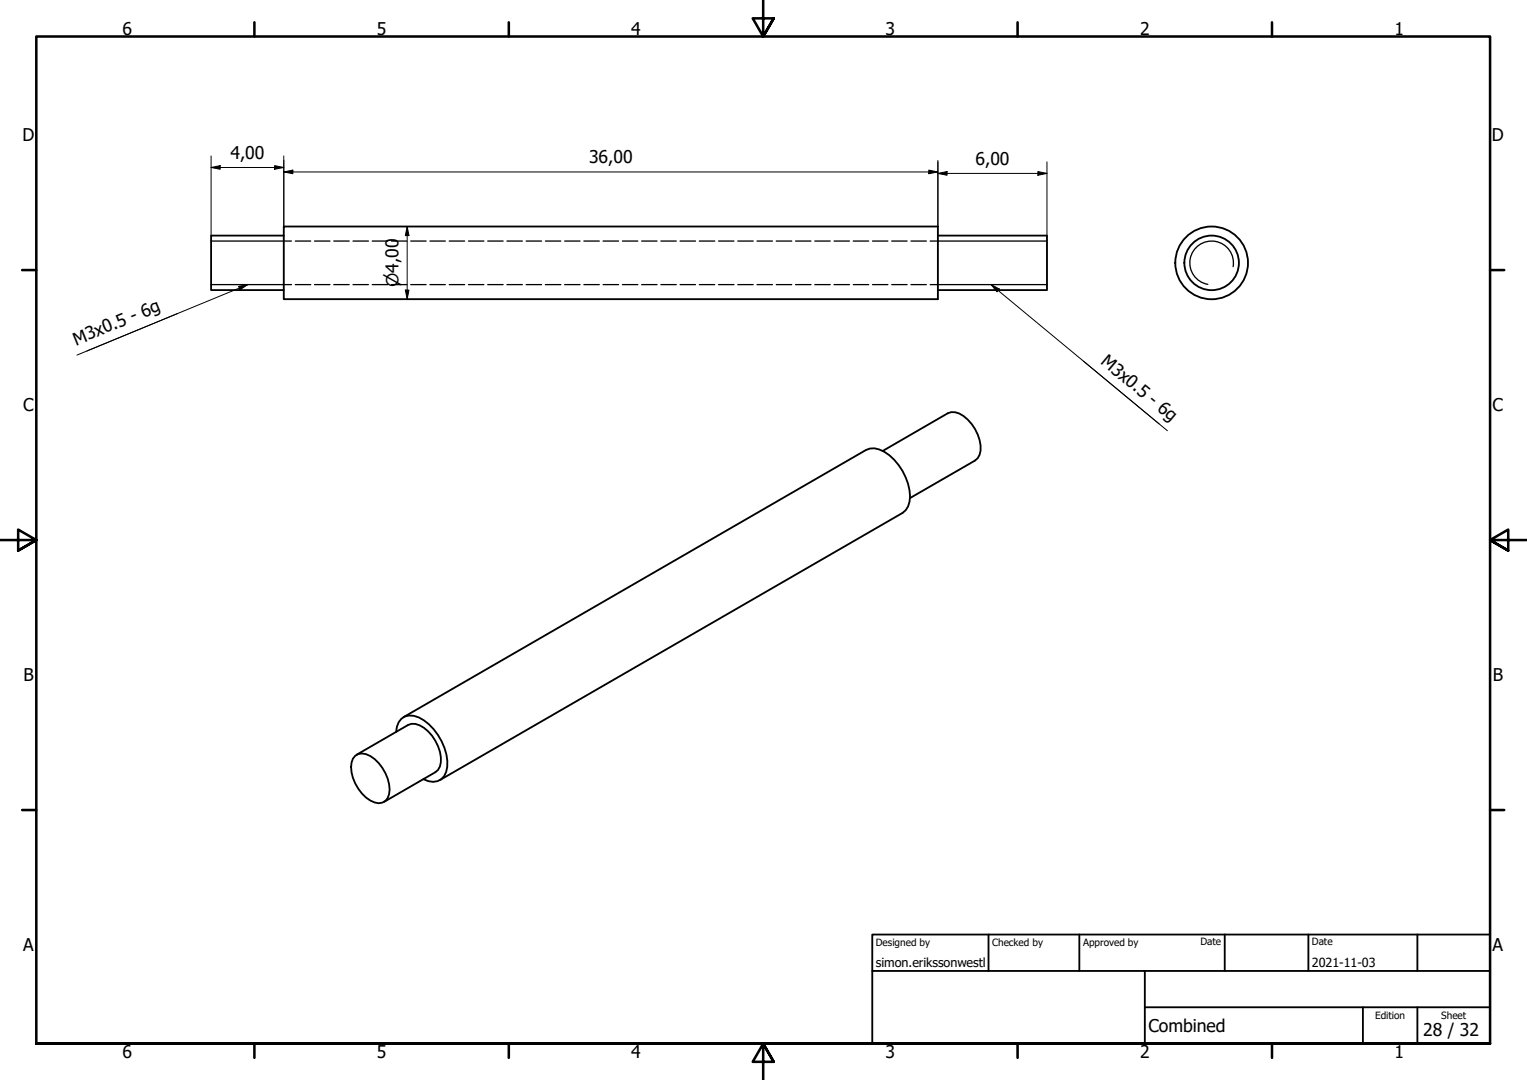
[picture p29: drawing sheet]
<svg xmlns="http://www.w3.org/2000/svg" width="420mm" height="297mm" viewBox="0 0 420 297" stroke-linecap="round" stroke-linejoin="round" font-family="sans-serif">
<defs><g id="words">
<g font-size="4.8">
<text x="33.7" y="9.6">6</text>
<text x="103.7" y="9.6">5</text>
<text x="173.7" y="9.6">4</text>
<text x="243.7" y="9.6">3</text>
<text x="313.7" y="9.6">2</text>
<text x="383.7" y="9.6">1</text>
<text x="6.2" y="38.9">D</text>
<text x="410.5" y="38.9">D</text>
<text x="63.4" y="43.7">4,00</text>
<text x="162.1" y="44.9">36,00</text>
<text x="268.4" y="45.3">6,00</text>
<text x="20.9" y="95" transform="rotate(-22 20.9 95)">M3x0.5 - 6g</text>
<text x="302.6" y="99.8" transform="rotate(40 302.6 99.8)">M3x0.5 - 6g</text>
<text x="6.4" y="113.2">C</text>
<text x="410.7" y="113.2">C</text>
<text x="6.4" y="187.4">B</text>
<text x="410.7" y="187.4">B</text>
<text x="6.4" y="261.7">A</text>
<text x="410.7" y="261.7">A</text>
<text x="316" y="283.8">Combined</text>
<text x="391.6" y="285">28 / 32</text>
<text x="33.7" y="290.9">6</text>
<text x="103.7" y="290.9">5</text>
<text x="173.7" y="290.9">4</text>
<text x="243.7" y="290.9">3</text>
<text x="313.7" y="290.9">2</text>
<text x="383.7" y="290.9">1</text>
</g>
<text font-size="4.6" x="109.6" y="78.9" transform="rotate(-90 109.6 78.9)">⌀4,00</text>
<g font-size="3.5">
<text x="241" y="266">simon.erikssonwestl</text>
<text x="361" y="266">2021-11-03</text>
</g>
<g font-size="2.8">
<text x="241" y="260.1">Designed by</text>
<text x="273" y="260.1">Checked by</text>
<text x="298" y="260.1">Approved by</text>
<text x="330.3" y="260">Date</text>
<text x="361" y="260">Date</text>
<text x="378.4" y="280.1">Edition</text>
<text x="396.6" y="280.1">Sheet</text>
</g>
</g></defs>
<!-- layer: Visible (ISO) -->
<g fill="none" stroke="#000" stroke-width=".51">
<path d="M78.1 64.8h-20v15h20M78.1 62.3h180v20h-180zM258.1 64.8h30v15h-30M242.9 124l17.9-10.3a4.1 4.1 0 0 1 4.3 .7 11.7 11.7 0 0 1 4.7 9.5l-.3 1.2-.5 .9-.7 .7-17.9 10.3M111 197.2l127.3-73.5a5 5 0 0 1 5 .6 15 15 0 0 1 7 13.7l-.4 1.3-.7 1-.9 .8-127.3 73.5M97.7 207.9a3.5 3.5 0 0 1 4.2 0 11.2 11.2 0 0 1 5.2 10.5 2.86 2.86 0 0 1-4 2.3 10.9 10.9 0 0 1-6.4-11l.4-1.1zM98.1 207.6l14.2-8.2a4.1 4.1 0 0 1 4.3 .8 10.9 10.9 0 0 1 4.5 10.6l-.6 1-.7 .6-14.2 8.2M109 201.3a4.3 4.3 0 0 1 3.6-4.5 10.2 10.2 0 0 1 7.9 5.4 12.7 12.7 0 0 1 2.3 10.1 4 4 0 0 1-6.3 2"/>
<circle cx="333.4" cy="72.3" r="7.5"/>
<circle cx="333.4" cy="72.3" r="10"/>
</g>
<!-- layer: Visible Narrow (ISO) -->
<path d="M58.1 78.3h20M58.1 66.3h20M258.1 78.3h30M258.1 66.3h30M339.3 73.3a6 6 0 0 0-4.9-6.9 6 6 0 0 0-6.9 4.9 6 6 0 0 0 4.8 6.9" fill="none" stroke="#000" stroke-width=".36"/>
<!-- layer: Hidden (ISO) -->
<g fill="none" stroke="#000" stroke-width=".36">
<path d="M78.1 78.3h2.1M78.1 66.3h2.1M81.3 78.3h4.2M81.3 66.3h4.2M86.6 78.3h4.2M86.6 66.3h4.2M91.8 78.3h4.3M91.8 66.3h4.3M97.1 78.3h4.3M97.1 66.3h4.3M102.4 78.3h4.3M102.4 66.3h4.3"/>
<path d="M107.7 78.3h4.3M107.7 66.3h4.3M113 78.3h4.2M113 66.3h4.2M118.3 78.3h4.2M118.3 66.3h4.2M123.6 78.3h4.2M123.6 66.3h4.2M128.9 78.3h4.2M128.9 66.3h4.2M134.2 78.3h4.2M134.2 66.3h4.2"/>
<path d="M139.5 78.3h4.2M139.5 66.3h4.2M144.8 78.3h4.2M144.8 66.3h4.2M150.1 78.3h4.2M150.1 66.3h4.2M155.4 78.3h4.2M155.4 66.3h4.2M160.7 78.3h4.2M160.7 66.3h4.2M165.9 78.3h4.3M165.9 66.3h4.3"/>
<path d="M171.3 78.3h4.2M171.3 66.3h4.2M176.6 78.3h4.2M176.6 66.3h4.2M181.8 78.3h4.3M181.8 66.3h4.3M187.1 78.3h4.3M187.1 66.3h4.3M192.4 78.3h4.3M192.4 66.3h4.3M197.7 78.3h4.3M197.7 66.3h4.3"/>
<path d="M203 78.3h4.2M203 66.3h4.2M208.3 78.3h4.2M208.3 66.3h4.2M213.6 78.3h4.2M213.6 66.3h4.2M218.9 78.3h4.2M218.9 66.3h4.2M224.2 78.3h4.2M224.2 66.3h4.2M229.5 78.3h4.2M229.5 66.3h4.2"/>
<path d="M234.8 78.3h4.2M234.8 66.3h4.2M240.1 78.3h4.2M240.1 66.3h4.2M245.4 78.3h4.2M245.4 66.3h4.2M250.7 78.3h4.2M250.7 66.3h4.2M255.9 78.3h2.2M255.9 66.3h2.2"/>
</g>
<!-- layer: Border (ISO) -->
<g fill="none" stroke="#000" stroke-width=".7">
<path d="M70 6.1v3.9M140 6.1v3.9M210 0v10l-2.9-5h5.8l-2.9 5 2.9-5M280 6.1v3.9M350 6.1v3.9M6.1 74.3h3.9M410 74.3h3.9M0 148.5h10l-5-2.8v5.7l5-2.9-5 2.9M420 148.5h-10l5-2.8v5.7l-5-2.9 5 2.9M6.1 222.8h3.9M410 222.8h3.9M10 287v-277h400v277h-400h400"/>
<path d="M70 287v3.9M140 287v3.9M212.9 292l-2.9-5 2.9 5h-5.8l2.9-5v10M280 287v3.9M350 287v3.9"/>
</g>
<!-- layer: Title (ISO) -->
<path d="M240 257h170v30h-170zM272 257v10M297 257v10M337 257v10M360 257v10M390 257v10M240 267h170M315 277h95M315 267v20M375 277v10M390 277v10" fill="none" stroke="#000" stroke-width=".51"/>
<!-- layer: Symbol (ISO) -->
<path d="M65.7 78.8l2.5-.5-2.2 1.4zM68.2 78.3l-44.3 18.2M272.7 78.3l2.3 1.2-.7 .8zM272.7 78.3l46.2 38.3M48.9 86.2l-27.7 11.5M298.1 99.3l23.1 19.2" fill="none" stroke="#000" stroke-width=".28"/>
<g fill="#000">
<path d="M65.7 78.8l2.5-.5-2.2 1.4z" fill-rule="evenodd"/>
<path d="M272.7 78.3l2.3 1.2-.7 .8z" fill-rule="evenodd"/>
</g>
<!-- layer: Dimension (ISO) -->
<g fill="none" stroke="#000" stroke-width=".28">
<path d="M58.1 46.1l2.5-.5v1zM58.1 46.1h20M58.1 42.9v21.9M75.6 45.6l2.5 .5-2.5 .5zM78.1 47.3l2.5-.5v1zM78.1 42.9v19.4M78.1 47.3h180M255.6 46.8l2.5 .5-2.5 .5zM258.1 47.7l2.5-.5v1zM258.1 44.1v18.2M258.1 47.7h30M285.6 47.2l2.5 .5-2.5 .5z"/>
<path d="M288.1 44.5v20.3M111.5 79.8h1l-.5 2.5zM112 62.3l.5 2.5h-1zM112 62.3v20"/>
</g>
<g fill="#000">
<path d="M58.1 46.1l2.5-.5v1z" fill-rule="evenodd"/>
<path d="M75.6 45.6l2.5 .5-2.5 .5z" fill-rule="evenodd"/>
<path d="M78.1 47.3l2.5-.5v1z" fill-rule="evenodd"/>
<path d="M255.6 46.8l2.5 .5-2.5 .5z" fill-rule="evenodd"/>
<path d="M258.1 47.7l2.5-.5v1z" fill-rule="evenodd"/>
<path d="M285.6 47.2l2.5 .5-2.5 .5z" fill-rule="evenodd"/>
<path d="M111.5 79.8h1l-.5 2.5z" fill-rule="evenodd"/>
<path d="M112 62.3l.5 2.5h-1z" fill-rule="evenodd"/>
</g>
<use href="#words"/>
</svg>
